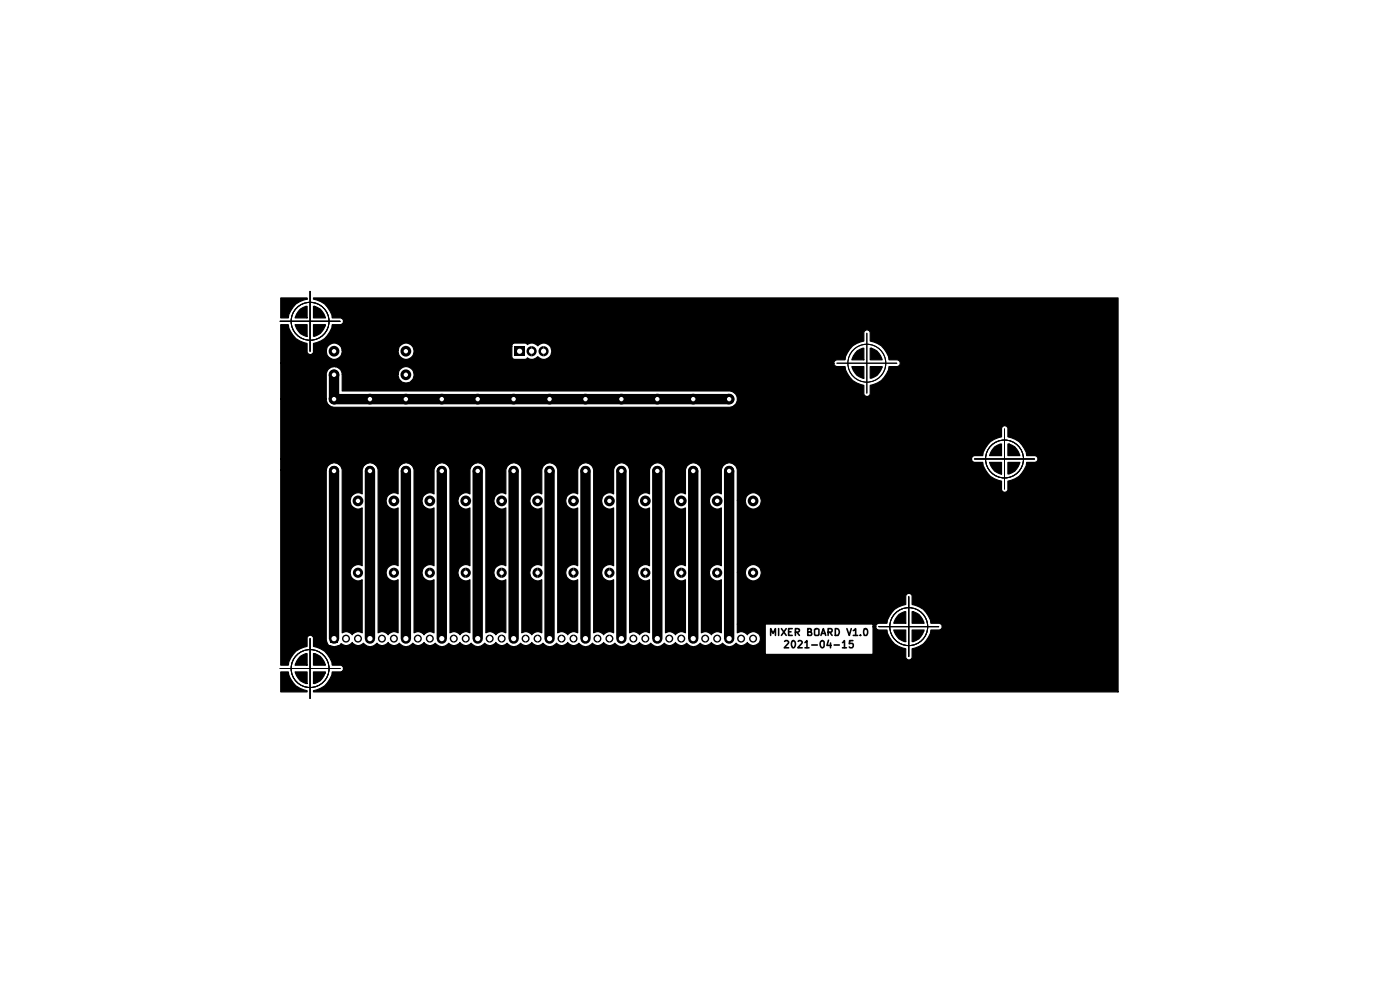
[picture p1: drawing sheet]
<svg xmlns="http://www.w3.org/2000/svg" width="297mm" height="210mm" viewBox="0 0 297 210" stroke-linecap="round" stroke-linejoin="round" font-family="sans-serif">
<g fill="none" stroke="#000" stroke-width=".21">
<path d="M59.4 68.2h12.7M65.8 61.8v12.7M177.5 77h12.7M183.9 70.7v12.7M206.8 97.4h12.7M213.1 91v12.7M65.8 135.5v12.7M186.4 132.9h12.7M192.8 126.6v12.7M59.4 141.8h12.7"/>
<circle cx="65.8" cy="68.2" r="4"/>
<circle cx="183.9" cy="77" r="4"/>
<circle cx="213.1" cy="97.4" r="4"/>
<circle cx="192.8" cy="132.9" r="4"/>
<circle cx="65.8" cy="141.8" r="4"/>
</g>
<g fill="none" stroke="#000" stroke-width="2.2">
<path d="M70.9 79.5v5.2h83.8M70.9 99.9v35.6M78.5 99.9v35.6M86.1 99.9v35.6M93.7 99.9v35.6M101.3 99.9v35.6M109 99.9v35.6M116.6 99.9v35.6M124.2 99.9v35.6M131.8 99.9v35.6M139.4 99.9v35.6M147.1 99.9v35.6"/>
<path d="M154.7 99.9v35.6"/>
</g>
<g fill="none" stroke="#000" stroke-width=".34">
<path d="M163.5 134.8v-1.5l.5 1.1 .5-1.1v1.5M165.2 133.3v1.5M165.8 133.3l1 1.5M166.5 136.1l.1-.2h.4l.3 .4-.9 1.1h.9M166.8 133.3l-1 1.5M167.3 134h.5M168.1 133.3h-.8v1.5h.8M168.1 136l.1-.1a.82 .82 0 0 1 .6 .7 .82 .82 0 0 1-.6 .8 1.1 1.1 0 0 1-.1-1.4zM168.7 134.1l.7-.1 .2-.1-.1-.5-.8-.1v1.5M169.1 134.1l.5 .7M169.3 136.1l.2-.2h.3l.4 .4-1 1.1h1M170.8 136.3l.4-.4v1.5"/>
<path d="M170.8 137.4h.8M171.4 134h.5l.2-.2-.1-.4-.6-.1v1.5h.6l.2-.4-.3-.4M172.2 136.8h1.2M172.8 133.5l.3-.2 .6 .2v1.1l-.1 .2h-.6l-.2-.2zM174.1 136.1l.3-.2 .4 .2v1l-.3 .3-.3-.2-.2-.4zM174.2 134.8l.5-1.5 .5 1.5M174.3 134.4h.8M175.7 134.1l.7-.1v-.6l-.7-.1v1.5M175.8 135.8l-.4 1.1h1M176 134.1l.5 .7M176.2 136.4v1M177 136.8h1.1"/>
<path d="M177.2 133.3a.81 .81 0 0 1 .9 .5 .81 .81 0 0 1-.3 1h-.6zM178.7 136.3l.5-.4v1.5M178.7 137.4h.9M179.7 133.3l.5 1.5 .4-1.5M180.9 135.9h-.6l-.1 .7h.7a.6 .6 0 0 1-.1 .8h-.5l-.1-.2M181 133.8l.5-.5v1.5M181 134.8h.9M182.5 134.7v.1M183.3 133.4l.4-.1a.96 .96 0 0 1 .1 1.5l-.5-.1z"/>
</g>
<g fill="#000">
<path d="M62.6 68.9h2.5v2.4a2.93 2.93 0 0 1-2.5-2.4zM63.7 65.6l1.4-.6v2.4h-2.5l.3-.8zM59.6 63.2h5.5v.3a4.5 4.5 0 0 0-3.9 3.9h-1.6zM66.5 65a2.93 2.93 0 0 1 2.5 2.4h-2.5zM66.5 68.9h2.5v.2a2.85 2.85 0 0 1-2.5 2.2zM109.1 73.4h2.2v2.1h-2.2zM111.9 73.9l.9-.5v2.2a1.08 1.08 0 0 1-1-.6 1.08 1.08 0 0 1 .1-1.1zM112.8 73.4a1.08 1.08 0 0 1 1.1 1.1 1.08 1.08 0 0 1-1.1 1.1zM114.4 73.9l.9-.5v2.2a1.08 1.08 0 0 1-1-.6 1.08 1.08 0 0 1 .1-1.1zM115.3 73.4a1.08 1.08 0 0 1 1.1 1.1 1.08 1.08 0 0 1-1.1 1.1zM181.8 74.5l1.5-.6v2.4h-2.6l.4-.8zM184.6 73.9a2.93 2.93 0 0 1 2.6 2.4h-2.6z"/>
<path d="M184.6 77.8h2.6l-.1 .2a2.85 2.85 0 0 1-2.5 2.2zM70.9 98.8a1.08 1.08 0 0 1 1 1.1 1.08 1.08 0 0 1-1 1.1zM70 99.3l.9-.5v2.2a1.08 1.08 0 0 1-1-.6 1.08 1.08 0 0 1 .1-1.1zM78.5 98.8a1.08 1.08 0 0 1 1.1 1.1 1.08 1.08 0 0 1-1.1 1.1zM77.6 99.3l.9-.5v2.2a1.08 1.08 0 0 1-1-.6 1.08 1.08 0 0 1 .1-1.1zM86.1 98.8a1.08 1.08 0 0 1 1.1 1.1 1.08 1.08 0 0 1-1.1 1.1zM85.2 99.3l.9-.5v2.2a1.08 1.08 0 0 1-1-.6 1.08 1.08 0 0 1 .1-1.1zM93.7 98.8a1.08 1.08 0 0 1 1.1 1.1 1.08 1.08 0 0 1-1.1 1.1zM92.9 99.3l.8-.5v2.2a1.08 1.08 0 0 1-.9-.6 1.08 1.08 0 0 1 .1-1.1zM101.3 98.8a1.08 1.08 0 0 1 1.1 1.1 1.08 1.08 0 0 1-1.1 1.1zM100.5 99.3l.8-.5v2.2a1.08 1.08 0 0 1-.9-.6 1.08 1.08 0 0 1 .1-1.1zM109 98.8a1.08 1.08 0 0 1 1 1.1 1.08 1.08 0 0 1-1 1.1z"/>
<path d="M108.1 99.3l.9-.5v2.2a1.08 1.08 0 0 1-1-.6 1.08 1.08 0 0 1 .1-1.1zM116.6 98.8a1.08 1.08 0 0 1 1.1 1.1 1.08 1.08 0 0 1-1.1 1.1zM115.7 99.3l.9-.5v2.2a1.08 1.08 0 0 1-1-.6 1.08 1.08 0 0 1 .1-1.1zM124.2 98.8a1.08 1.08 0 0 1 1.1 1.1 1.08 1.08 0 0 1-1.1 1.1zM123.3 99.3l.9-.5v2.2a1.08 1.08 0 0 1-1-.6 1.08 1.08 0 0 1 .1-1.1zM131.8 98.8a1.08 1.08 0 0 1 1.1 1.1 1.08 1.08 0 0 1-1.1 1.1zM131 99.3l.8-.5v2.2a1.08 1.08 0 0 1-.9-.6 1.08 1.08 0 0 1 .1-1.1zM139.4 98.8a1.08 1.08 0 0 1 1.1 1.1 1.08 1.08 0 0 1-1.1 1.1zM138.6 99.3l.8-.5v2.2a1.08 1.08 0 0 1-.9-.6 1.08 1.08 0 0 1 .1-1.1zM147.1 98.8a1.08 1.08 0 0 1 1 1.1 1.08 1.08 0 0 1-1 1.1zM146.2 99.3l.9-.5v2.2a1.08 1.08 0 0 1-1-.6 1.08 1.08 0 0 1 .1-1.1zM154.7 98.8a1.08 1.08 0 0 1 1.1 1.1 1.08 1.08 0 0 1-1.1 1.1z"/>
<path d="M153.8 99.3l.9-.5v2.2a1.08 1.08 0 0 1-1-.6 1.08 1.08 0 0 1 .1-1.1zM180.7 77.8h2.6v2.4a2.93 2.93 0 0 1-2.6-2.4zM211 94.8l1.5-.6v2.4h-2.6l.4-.8zM213.8 94.2a2.93 2.93 0 0 1 2.6 2.4h-2.6zM213.8 98.1h2.6l-.1 .2a2.85 2.85 0 0 1-2.5 2.2zM209.9 98.1h2.6v2.4a2.93 2.93 0 0 1-2.6-2.4zM66.5 138.6a2.93 2.93 0 0 1 2.5 2.5h-2.5zM70 134.5h1.7v1.8h-1.7zM72.8 134.9l.6-.3v1.7a.85 .85 0 0 1-.8-.5 .85 .85 0 0 1 .2-.9zM73.4 134.6a.85 .85 0 0 1 .9 .9 .85 .85 0 0 1-.9 .8zM75.9 120.4a1.08 1.08 0 0 1 1.1 1.1 1.08 1.08 0 0 1-1.1 1.1zM75.3 120.6l.6-.2v2.2a1.08 1.08 0 0 1-1-.8 1.08 1.08 0 0 1 .4-1.2z"/>
<path d="M75.3 134.9l.6-.3v1.7a.85 .85 0 0 1-.7-.5 .85 .85 0 0 1 .1-.9zM75.9 134.6a.85 .85 0 0 1 .9 .9 .85 .85 0 0 1-.9 .8zM77.9 134.9l.6-.3v1.7a.85 .85 0 0 1-.8-.5 .85 .85 0 0 1 .2-.9zM78.5 134.6a.85 .85 0 0 1 .8 .9 .85 .85 0 0 1-.8 .8zM80.4 134.9l.6-.3v1.7a.85 .85 0 0 1-.8-.5 .85 .85 0 0 1 .2-.9zM81 134.6a.85 .85 0 0 1 .9 .9 .85 .85 0 0 1-.9 .8zM83.6 120.4a1.08 1.08 0 0 1 1 1.1 1.08 1.08 0 0 1-1 1.1zM82.7 120.9l.9-.5v2.2a1.08 1.08 0 0 1-1-.6 1.08 1.08 0 0 1 .1-1.1zM83 134.9l.6-.3v1.7a.85 .85 0 0 1-.8-.5 .85 .85 0 0 1 .2-.9zM83.6 134.6a.85 .85 0 0 1 .8 .9 .85 .85 0 0 1-.8 .8zM85.5 134.9l.6-.3v1.7a.85 .85 0 0 1-.8-.5 .85 .85 0 0 1 .2-.9zM86.1 134.6a.85 .85 0 0 1 .9 .9 .85 .85 0 0 1-.9 .8z"/>
<path d="M88 134.9l.6-.3v1.7a.85 .85 0 0 1-.7-.5 .85 .85 0 0 1 .1-.9zM88.6 134.6a.85 .85 0 0 1 .9 .9 .85 .85 0 0 1-.9 .8zM91.2 120.4a1.08 1.08 0 0 1 1.1 1.1 1.08 1.08 0 0 1-1.1 1.1zM90.3 120.9l.9-.5v2.2a1.08 1.08 0 0 1-1-.6 1.08 1.08 0 0 1 .1-1.1zM90.6 134.9l.6-.3v1.7a.85 .85 0 0 1-.8-.5 .85 .85 0 0 1 .2-.9zM91.2 134.6a.85 .85 0 0 1 .8 .9 .85 .85 0 0 1-.8 .8zM93.1 134.9l.6-.3v1.7a.85 .85 0 0 1-.8-.5 .85 .85 0 0 1 .2-.9zM93.7 134.6a.85 .85 0 0 1 .9 .9 .85 .85 0 0 1-.9 .8zM95.7 134.9l.6-.3v1.7a.85 .85 0 0 1-.8-.5 .85 .85 0 0 1 .2-.9zM96.3 134.6a.85 .85 0 0 1 .8 .9 .85 .85 0 0 1-.8 .8zM98.8 120.4a1.08 1.08 0 0 1 1.1 1.1 1.08 1.08 0 0 1-1.1 1.1zM98.2 120.6l.6-.2v2.2a1.08 1.08 0 0 1-1-.8 1.08 1.08 0 0 1 .4-1.2z"/>
<path d="M98.2 134.9l.6-.3v1.7a.85 .85 0 0 1-.8-.5 .85 .85 0 0 1 .2-.9zM98.8 134.6a.85 .85 0 0 1 .9 .9 .85 .85 0 0 1-.9 .8zM100.7 134.9l.6-.3v1.7a.85 .85 0 0 1-.7-.5 .85 .85 0 0 1 .1-.9zM101.3 134.6a.85 .85 0 0 1 .9 .9 .85 .85 0 0 1-.9 .8zM103.3 134.9l.6-.3v1.7a.85 .85 0 0 1-.8-.5 .85 .85 0 0 1 .2-.9zM103.9 134.6a.85 .85 0 0 1 .8 .9 .85 .85 0 0 1-.8 .8zM106.4 120.4a1.08 1.08 0 0 1 1.1 1.1 1.08 1.08 0 0 1-1.1 1.1zM105.8 120.6l.6-.2v2.2a1.08 1.08 0 0 1-1-.8 1.08 1.08 0 0 1 .4-1.2zM105.8 134.9l.6-.3v1.7a.85 .85 0 0 1-.8-.5 .85 .85 0 0 1 .2-.9zM106.4 134.6a.85 .85 0 0 1 .9 .9 .85 .85 0 0 1-.9 .8zM108.4 134.9l.6-.3v1.7a.85 .85 0 0 1-.8-.5 .85 .85 0 0 1 .2-.9zM109 134.6a.85 .85 0 0 1 .8 .9 .85 .85 0 0 1-.8 .8z"/>
<path d="M110.9 134.9l.6-.3v1.7a.85 .85 0 0 1-.8-.5 .85 .85 0 0 1 .2-.9zM111.5 134.6a.85 .85 0 0 1 .9 .9 .85 .85 0 0 1-.9 .8zM114 120.4a1.08 1.08 0 0 1 1.1 1.1 1.08 1.08 0 0 1-1.1 1.1zM113.4 120.6l.6-.2v2.2a1.08 1.08 0 0 1-1-.8 1.08 1.08 0 0 1 .4-1.2zM113.4 134.9l.6-.3v1.7a.85 .85 0 0 1-.7-.5 .85 .85 0 0 1 .1-.9zM114 134.6a.85 .85 0 0 1 .9 .9 .85 .85 0 0 1-.9 .8zM116 134.9l.6-.3v1.7a.85 .85 0 0 1-.8-.5 .85 .85 0 0 1 .2-.9zM116.6 134.6a.85 .85 0 0 1 .8 .9 .85 .85 0 0 1-.8 .8zM118.5 134.9l.6-.3v1.7a.85 .85 0 0 1-.8-.5 .85 .85 0 0 1 .2-.9zM119.1 134.6a.85 .85 0 0 1 .9 .9 .85 .85 0 0 1-.9 .8zM121.7 120.4a1.08 1.08 0 0 1 1 1.1 1.08 1.08 0 0 1-1 1.1zM121 120.6l.7-.2v2.2a1.08 1.08 0 0 1-1.1-.8 1.08 1.08 0 0 1 .4-1.2z"/>
<path d="M121.1 134.9l.6-.3v1.7a.85 .85 0 0 1-.8-.5 .85 .85 0 0 1 .2-.9zM121.7 134.6a.85 .85 0 0 1 .8 .9 .85 .85 0 0 1-.8 .8zM123.6 134.9l.6-.3v1.7a.85 .85 0 0 1-.8-.5 .85 .85 0 0 1 .2-.9zM124.2 134.6a.85 .85 0 0 1 .9 .9 .85 .85 0 0 1-.9 .8zM126.1 134.9l.6-.3v1.7a.85 .85 0 0 1-.7-.5 .85 .85 0 0 1 .1-.9zM126.7 134.6a.85 .85 0 0 1 .9 .9 .85 .85 0 0 1-.9 .8zM129.3 120.4a1.08 1.08 0 0 1 1.1 1.1 1.08 1.08 0 0 1-1.1 1.1zM128.6 120.6l.7-.2v2.2a1.08 1.08 0 0 1-1-.8 1.08 1.08 0 0 1 .3-1.2zM128.7 134.9l.6-.3v1.7a.85 .85 0 0 1-.8-.5 .85 .85 0 0 1 .2-.9zM129.3 134.6a.85 .85 0 0 1 .8 .9 .85 .85 0 0 1-.8 .8zM131.2 134.9l.6-.3v1.7a.85 .85 0 0 1-.8-.5 .85 .85 0 0 1 .2-.9zM131.8 134.6a.85 .85 0 0 1 .9 .9 .85 .85 0 0 1-.9 .8z"/>
<path d="M133.8 134.9l.6-.3v1.7a.85 .85 0 0 1-.8-.5 .85 .85 0 0 1 .2-.9zM134.4 134.6a.85 .85 0 0 1 .8 .9 .85 .85 0 0 1-.8 .8zM136.9 120.4a1.08 1.08 0 0 1 1.1 1.1 1.08 1.08 0 0 1-1.1 1.1zM136.3 120.6l.6-.2v2.2a1.08 1.08 0 0 1-1-.8 1.08 1.08 0 0 1 .4-1.2zM136.3 134.9l.6-.3v1.7a.85 .85 0 0 1-.8-.5 .85 .85 0 0 1 .2-.9zM136.9 134.6a.85 .85 0 0 1 .9 .9 .85 .85 0 0 1-.9 .8zM138.8 134.9l.6-.3v1.7a.85 .85 0 0 1-.7-.5 .85 .85 0 0 1 .1-.9zM139.4 134.6a.85 .85 0 0 1 .9 .9 .85 .85 0 0 1-.9 .8zM141.4 134.9l.6-.3v1.7a.85 .85 0 0 1-.8-.5 .85 .85 0 0 1 .2-.9zM142 134.6a.85 .85 0 0 1 .8 .9 .85 .85 0 0 1-.8 .8zM144.5 120.4a1.08 1.08 0 0 1 1.1 1.1 1.08 1.08 0 0 1-1.1 1.1zM143.9 120.6l.6-.2v2.2a1.08 1.08 0 0 1-1-.8 1.08 1.08 0 0 1 .4-1.2z"/>
<path d="M143.9 134.9l.6-.3v1.7a.85 .85 0 0 1-.8-.5 .85 .85 0 0 1 .2-.9zM144.5 134.6a.85 .85 0 0 1 .9 .9 .85 .85 0 0 1-.9 .8zM146.5 134.9l.6-.3v1.7a.85 .85 0 0 1-.8-.5 .85 .85 0 0 1 .2-.9zM147.1 134.6a.85 .85 0 0 1 .8 .9 .85 .85 0 0 1-.8 .8zM149 134.9l.6-.3v1.7a.85 .85 0 0 1-.8-.5 .85 .85 0 0 1 .2-.9zM149.6 134.6a.85 .85 0 0 1 .9 .9 .85 .85 0 0 1-.9 .8zM152.1 120.4a1.08 1.08 0 0 1 1.1 1.1 1.08 1.08 0 0 1-1.1 1.1zM151.5 120.6l.6-.2v2.2a1.08 1.08 0 0 1-1-.8 1.08 1.08 0 0 1 .4-1.2zM151.5 134.9l.6-.3v1.7a.85 .85 0 0 1-.7-.5 .85 .85 0 0 1 .1-.9zM152.1 134.6a.85 .85 0 0 1 .9 .9 .85 .85 0 0 1-.9 .8zM154.1 134.9l.6-.3v1.7a.85 .85 0 0 1-.8-.5 .85 .85 0 0 1 .2-.9zM154.7 134.6a.85 .85 0 0 1 .8 .9 .85 .85 0 0 1-.8 .8z"/>
<path d="M156.6 134.9l.6-.3v1.7a.85 .85 0 0 1-.8-.5 .85 .85 0 0 1 .2-.9zM157.2 134.6a.85 .85 0 0 1 .9 .9 .85 .85 0 0 1-.9 .8zM159.8 120.4a1.08 1.08 0 0 1 1 1.1 1.08 1.08 0 0 1-1 1.1zM159.1 120.6l.7-.2v2.2a1.08 1.08 0 0 1-1.1-.8 1.08 1.08 0 0 1 .4-1.2zM159.2 134.9l.6-.3v1.7a.85 .85 0 0 1-.8-.5 .85 .85 0 0 1 .2-.9zM159.8 134.6a.85 .85 0 0 1 .8 .9 .85 .85 0 0 1-.8 .8zM189.6 133.6h2.5v2.5a2.93 2.93 0 0 1-2.5-2.5zM190.7 130.3l1.4-.6v2.5h-2.5l.3-.8zM193.5 129.7a2.93 2.93 0 0 1 2.5 2.5h-2.5zM193.5 133.6h2.5v.3a2.85 2.85 0 0 1-2.5 2.2zM59.6 142.5h1.6a4.8 4.8 0 0 0 3.9 4v.3h-5.5zM62.6 142.5h2.5v2.5a2.93 2.93 0 0 1-2.5-2.5z"/>
<path d="M63.7 139.2l1.4-.6v2.5h-2.5l.3-.9zM66.5 142.5h2.5v.3a2.85 2.85 0 0 1-2.5 2.2zM59.6 68.9h1.6l.1 .7a4.7 4.7 0 0 0 3.8 3.3v1.9l.2 .2a.69 .69 0 0 0 1.2-.2v-.4h2.7a1.7 1.7 0 0 0 1.7 1.8 1.7 1.7 0 0 0 1.7-1.8h11.9v.2a1.71 1.71 0 0 0 2.3 1.5 1.71 1.71 0 0 0 .7-2.7h21.1v2.4l.2 .4h2.7l.4-.3a1.56 1.56 0 0 0 2.2-.3 1.7 1.7 0 0 0 2.4 .1 1.7 1.7 0 0 0 0-2.4 1.7 1.7 0 0 0-2.4 .1 1.56 1.56 0 0 0-2.2-.3l-.4-.3h-2.4l-.3 .1-.2 .5h-21.1a1.69 1.69 0 0 0-1.9-.6 1.69 1.69 0 0 0-1.1 1.6h-11.9l-.2-.7a1.7 1.7 0 0 0-1.8-.9 1.7 1.7 0 0 0-1.4 1.6h-2.7v-1.5a4.5 4.5 0 0 0 4-4l2.1-.1 .3-.4v-.5l-.6-.5h-1.8l-.1-.6a4.7 4.7 0 0 0-3.9-3.3v-.3h170.7v83.6h-170.7v-.3l.7-.2a4.7 4.7 0 0 0 3.3-3.8l2.1-.1 .3-.3v-.6l-.6-.4h-1.8l-.1-.7a4.7 4.7 0 0 0-3.9-3.3v-1.9l-.2-.2a.69 .69 0 0 0-1.2 .2v1.9l-.6 .2a4.7 4.7 0 0 0-3.3 3.8h-1.6v-41.3h9.6v36a1.32 1.32 0 0 0 1 1.2l.7 .2 .7-.2a.71 .71 0 0 0 .7-.5l.5 .3a1.48 1.48 0 0 0 1.9-.5 1.48 1.48 0 0 0 2.4 .1 1.74 1.74 0 0 0 2.9 0 1.47 1.47 0 0 0 2.3-.1 1.48 1.48 0 0 0 2.4 .1 1.74 1.74 0 0 0 2.9 0 1.47 1.47 0 0 0 2.4-.1 1.48 1.48 0 0 0 2.3 .1 1.74 1.74 0 0 0 2.9 0 1.47 1.47 0 0 0 2.4-.1 1.48 1.48 0 0 0 2.3 .1 1.74 1.74 0 0 0 2.9 0 1.47 1.47 0 0 0 2.4-.1 1.48 1.48 0 0 0 2.4 .1 1.74 1.74 0 0 0 2.8 0 1.47 1.47 0 0 0 2.4-.1 1.48 1.48 0 0 0 2.4 .1 1.74 1.74 0 0 0 2.9 0 1.47 1.47 0 0 0 2.3-.1 1.48 1.48 0 0 0 2.4 .1 1.74 1.74 0 0 0 2.9 0 1.47 1.47 0 0 0 2.4-.1 1.48 1.48 0 0 0 2.3 .1 1.74 1.74 0 0 0 2.9 0 1.47 1.47 0 0 0 2.4-.1 1.48 1.48 0 0 0 2.3 .1 1.74 1.74 0 0 0 2.9 0 1.47 1.47 0 0 0 2.4-.1 1.48 1.48 0 0 0 2.4 .1 1.74 1.74 0 0 0 2.8 0 1.47 1.47 0 0 0 2.4-.1 1.48 1.48 0 0 0 2.4 .1 1.74 1.74 0 0 0 2.9 0 1.47 1.47 0 0 0 2.3-.1 1.52 1.52 0 0 0 2.3 .3 1.52 1.52 0 0 0 0-2.3 1.52 1.52 0 0 0-2.3 .4 1.51 1.51 0 0 0-2.1-.5v-1.8h5.9v6.4h22.9v-5.8h.6v.2l.5 .4h1.9a4.8 4.8 0 0 0 3.9 4v2l.2 .1a.69 .69 0 0 0 1.2-.1v-2l.7-.1a4.7 4.7 0 0 0 3.3-3.9h2.1l.3-.4v-.6l-.6-.4h-1.8l-.1-.7a4.7 4.7 0 0 0-3.9-3.3v-1.9l-.2-.2a.69 .69 0 0 0-1.2 .2v1.9l-.6 .2a4.7 4.7 0 0 0-3.3 3.8h-1.9l-.5 .4v.4h-.6v-.6h-28.8v-11h1.7v.2a1.7 1.7 0 0 0 2.6 1.3 1.7 1.7 0 0 0 0-2.9 1.7 1.7 0 0 0-2.6 1.4h-1.7v-15.3h1.7v.3a1.7 1.7 0 0 0 2.6 1.3 1.7 1.7 0 0 0 0-2.9 1.7 1.7 0 0 0-2.6 1.3h-1.7v-6.6l-.5-.9-.6-.3h-1.2l-.6 .3-.4 .7-.1 5.5a1.7 1.7 0 0 0-2.5 1.5 1.7 1.7 0 0 0 2.5 1.4v12.3l-.3-.2a1.71 1.71 0 0 0-2.2 1.9 1.71 1.71 0 0 0 2.5 1.3v11.2h-.1a1.48 1.48 0 0 0-2 .5 1.51 1.51 0 0 0-2.1-.5v-34.7l-.5-.9-.6-.3h-1.2l-.6 .3-.4 .7-.1 5.5-.3-.2a1.71 1.71 0 0 0-2.2 1.8 1.71 1.71 0 0 0 2.5 1.3v12.3l-.3-.2a1.71 1.71 0 0 0-2.2 1.9 1.71 1.71 0 0 0 2.5 1.3v11.2h-.2a1.48 1.48 0 0 0-1.9 .5 1.51 1.51 0 0 0-2.1-.5v-34.7l-.5-.9-.6-.3h-1.2l-.6 .3-.4 .7-.1 5.5-.3-.2a1.71 1.71 0 0 0-2.2 1.8 1.71 1.71 0 0 0 2.5 1.3v12.3l-.3-.2a1.71 1.71 0 0 0-2.2 1.9 1.71 1.71 0 0 0 2.5 1.3v11.2h-.2a1.48 1.48 0 0 0-1.9 .5 1.51 1.51 0 0 0-2.1-.5v-34.7l-.5-.9-.6-.3h-1.2l-.6 .3-.4 .7-.1 5.5-.4-.2a1.71 1.71 0 0 0-2.2 1.8 1.71 1.71 0 0 0 2.6 1.3v12.3l-.4-.2a1.71 1.71 0 0 0-2.2 1.9 1.71 1.71 0 0 0 2.6 1.3v11.2h-.2a1.48 1.48 0 0 0-1.9 .5 1.51 1.51 0 0 0-2.2-.5v-34.7l-.5-.9-.6-.3h-1.1l-.6 .3-.5 .7v5.5l-.4-.2a1.71 1.71 0 0 0-2.2 1.8 1.71 1.71 0 0 0 2.6 1.3v12.3l-.4-.2a1.71 1.71 0 0 0-2.2 1.9 1.71 1.71 0 0 0 2.6 1.3v11.2h-.2a1.48 1.48 0 0 0-2 .5 1.51 1.51 0 0 0-2.1-.5v-34.7l-.5-.9-.6-.3h-1.2l-.6 .3-.4 .7-.1 5.5-.3-.2a1.71 1.71 0 0 0-2.2 1.8 1.71 1.71 0 0 0 2.5 1.3v12.3l-.3-.2a1.71 1.71 0 0 0-2.2 1.9 1.71 1.71 0 0 0 2.5 1.3v11.2h-.1a1.48 1.48 0 0 0-2 .5 1.51 1.51 0 0 0-2.1-.5v-34.7l-.5-.9-.6-.3h-1.2l-.6 .3-.4 .7-.1 5.5-.3-.2a1.71 1.71 0 0 0-2.2 1.8 1.71 1.71 0 0 0 2.5 1.3v12.3l-.3-.2a1.71 1.71 0 0 0-2.2 1.9 1.71 1.71 0 0 0 2.5 1.3v11.2h-.2a1.48 1.48 0 0 0-1.9 .5 1.51 1.51 0 0 0-2.1-.5v-34.7l-.5-.9-.6-.3h-1.2l-.6 .3-.4 .7-.1 5.5-.3-.2a1.71 1.71 0 0 0-2.2 1.8 1.71 1.71 0 0 0 2.5 1.3v12.3l-.3-.2a1.71 1.71 0 0 0-2.2 1.9 1.71 1.71 0 0 0 2.5 1.3v11.2h-.2a1.48 1.48 0 0 0-1.9 .5 1.51 1.51 0 0 0-2.1-.5v-34.7l-.5-.9-.6-.3h-1.2l-.6 .3-.4 .7-.1 5.5-.4-.2a1.71 1.71 0 0 0-2.2 1.8 1.71 1.71 0 0 0 2.6 1.3v12.3l-.4-.2a1.71 1.71 0 0 0-2.2 1.9 1.71 1.71 0 0 0 2.6 1.3v11.2h-.2a1.48 1.48 0 0 0-1.9 .5 1.51 1.51 0 0 0-2.2-.5v-34.7l-.5-.9-.6-.3h-1.1l-.6 .3-.5 .7v5.5l-.4-.2a1.71 1.71 0 0 0-2.2 1.8 1.71 1.71 0 0 0 2.6 1.3v12.3l-.4-.2a1.71 1.71 0 0 0-2.2 1.9 1.71 1.71 0 0 0 2.6 1.3v11.2h-.2a1.48 1.48 0 0 0-2 .5 1.51 1.51 0 0 0-2.1-.5v-34.7l-.5-.9-.6-.3h-1.2l-.6 .3-.4 .7-.1 5.5-.3-.2a1.71 1.71 0 0 0-2.2 1.8 1.71 1.71 0 0 0 2.5 1.3v12.3l-.3-.2a1.71 1.71 0 0 0-2.2 1.9 1.71 1.71 0 0 0 2.5 1.3v11.2h-.1a1.48 1.48 0 0 0-2 .5 1.51 1.51 0 0 0-2.1-.5l-.1-34.9-.4-.7-.4-.3-1-.1-1 .4-.4 .7-.1 .5h-9.6v-2.4h146.5l.3 .6 .2 .1h1.9a4.8 4.8 0 0 0 4 4v1.9l.1 .2a.69 .69 0 0 0 1.2-.2v-1.9l.7-.2a4.7 4.7 0 0 0 3.3-3.8l2.1-.1 .3-.3v-.6l-.5-.5h-1.9l-.1-.6a4.7 4.7 0 0 0-3.9-3.3v-2l-.1-.2a.69 .69 0 0 0-1.2 .2v2l-.7 .1a4.7 4.7 0 0 0-3.3 3.8h-1.9l-.5 .5v.3h-146.5v-12.7h9.6l.1 .6 .4 .7 1 .4h84.3l.9-.4 .5-1v-.7l-.2-.6-.3-.3-.9-.5h-82.4v-3.5h11.9v.3a1.72 1.72 0 0 0 1.9 1.5 1.72 1.72 0 0 0 1.5-1.9 1.72 1.72 0 0 0-1.9-1.5l-.7 .2a1.59 1.59 0 0 0-.8 1.4h-11.9l-.3-.9-.7-.6a2.12 2.12 0 0 0-1.7 .2l-.4 .4-.3 .6v5.6h-9.6v-7.6h117.3l.3 .6 .2 .1h1.9l.1 .6a4.7 4.7 0 0 0 3.9 3.3v2l.1 .2a.69 .69 0 0 0 1.2-.2v-2l.7-.1a4.7 4.7 0 0 0 3.3-3.8l2.1-.1 .3-.4v-.6l-.5-.4h-1.9l-.1-.7a4.7 4.7 0 0 0-3.9-3.3v-1.9l-.2-.2a.69 .69 0 0 0-1.1 .2v1.9l-.7 .2a4.7 4.7 0 0 0-3.3 3.8h-1.9l-.5 .4v.4h-117.3z"/>
<circle cx="70.9" cy="74.5" r="1.14"/>
<circle cx="70.9" cy="79.5" r="1.14"/>
<circle cx="86.1" cy="74.5" r="1.14"/>
<circle cx="86.1" cy="79.5" r="1.14"/>
<circle cx="70.9" cy="84.7" r="1.14"/>
<circle cx="78.5" cy="84.7" r="1.14"/>
<circle cx="86.1" cy="84.7" r="1.14"/>
<circle cx="93.7" cy="84.7" r="1.14"/>
<circle cx="101.3" cy="84.7" r="1.14"/>
<circle cx="109" cy="84.7" r="1.14"/>
<circle cx="116.6" cy="84.7" r="1.14"/>
<circle cx="124.2" cy="84.7" r="1.14"/>
<circle cx="131.8" cy="84.7" r="1.14"/>
<circle cx="139.4" cy="84.7" r="1.14"/>
<circle cx="147.1" cy="84.7" r="1.14"/>
<circle cx="154.7" cy="84.7" r="1.14"/>
<circle cx="75.9" cy="106.3" r="1.14"/>
<circle cx="83.6" cy="106.3" r="1.14"/>
<circle cx="91.2" cy="106.3" r="1.14"/>
<circle cx="98.8" cy="106.3" r="1.14"/>
<circle cx="106.4" cy="106.3" r="1.14"/>
<circle cx="114" cy="106.3" r="1.14"/>
<circle cx="121.7" cy="106.3" r="1.14"/>
<circle cx="129.3" cy="106.3" r="1.14"/>
<circle cx="136.9" cy="106.3" r="1.14"/>
<circle cx="144.5" cy="106.3" r="1.14"/>
<circle cx="152.1" cy="106.3" r="1.14"/>
<circle cx="159.8" cy="106.3" r="1.14"/>
</g>
<g fill="none" stroke="#000" stroke-width=".25">
<path d="M59.6 68.9h1.6l.1 .7a4.7 4.7 0 0 0 3.8 3.3v1.9l.2 .2a.69 .69 0 0 0 1.2-.2v-.4h2.7a1.7 1.7 0 0 0 1.7 1.8 1.7 1.7 0 0 0 1.7-1.8h11.9v.2a1.71 1.71 0 0 0 2.3 1.5 1.71 1.71 0 0 0 .7-2.7h21.1v2.4l.2 .4h2.7l.4-.3a1.56 1.56 0 0 0 2.2-.3 1.7 1.7 0 0 0 2.4 .1 1.7 1.7 0 0 0 0-2.4 1.7 1.7 0 0 0-2.4 .1 1.56 1.56 0 0 0-2.2-.3l-.4-.3h-2.4l-.3 .1-.2 .5h-21.1a1.69 1.69 0 0 0-1.9-.6 1.69 1.69 0 0 0-1.1 1.6h-11.9l-.2-.7a1.7 1.7 0 0 0-1.8-.9 1.7 1.7 0 0 0-1.4 1.6h-2.7v-1.5a4.5 4.5 0 0 0 4-4l2.1-.1 .3-.4v-.5l-.6-.5h-1.8l-.1-.6a4.7 4.7 0 0 0-3.9-3.3v-.3h170.7v83.6h-170.7v-.3l.7-.2a4.7 4.7 0 0 0 3.3-3.8l2.1-.1 .3-.3v-.6l-.6-.4h-1.8l-.1-.7a4.7 4.7 0 0 0-3.9-3.3v-1.9l-.2-.2a.69 .69 0 0 0-1.2 .2v1.9l-.6 .2a4.7 4.7 0 0 0-3.3 3.8h-1.6v-41.3h9.6v36a1.32 1.32 0 0 0 1 1.2l.7 .2 .7-.2a.71 .71 0 0 0 .7-.5l.5 .3a1.48 1.48 0 0 0 1.9-.5 1.48 1.48 0 0 0 2.4 .1 1.74 1.74 0 0 0 2.9 0 1.47 1.47 0 0 0 2.3-.1 1.48 1.48 0 0 0 2.4 .1 1.74 1.74 0 0 0 2.9 0 1.47 1.47 0 0 0 2.4-.1 1.48 1.48 0 0 0 2.3 .1 1.74 1.74 0 0 0 2.9 0 1.47 1.47 0 0 0 2.4-.1 1.48 1.48 0 0 0 2.3 .1 1.74 1.74 0 0 0 2.9 0 1.47 1.47 0 0 0 2.4-.1 1.48 1.48 0 0 0 2.4 .1 1.74 1.74 0 0 0 2.8 0 1.47 1.47 0 0 0 2.4-.1 1.48 1.48 0 0 0 2.4 .1 1.74 1.74 0 0 0 2.9 0 1.47 1.47 0 0 0 2.3-.1 1.48 1.48 0 0 0 2.4 .1 1.74 1.74 0 0 0 2.9 0 1.47 1.47 0 0 0 2.4-.1 1.48 1.48 0 0 0 2.3 .1 1.74 1.74 0 0 0 2.9 0 1.47 1.47 0 0 0 2.4-.1 1.48 1.48 0 0 0 2.3 .1 1.74 1.74 0 0 0 2.9 0 1.47 1.47 0 0 0 2.4-.1 1.48 1.48 0 0 0 2.4 .1 1.74 1.74 0 0 0 2.8 0 1.47 1.47 0 0 0 2.4-.1 1.48 1.48 0 0 0 2.4 .1 1.74 1.74 0 0 0 2.9 0 1.47 1.47 0 0 0 2.3-.1 1.52 1.52 0 0 0 2.3 .3 1.52 1.52 0 0 0 0-2.3 1.52 1.52 0 0 0-2.3 .4 1.51 1.51 0 0 0-2.1-.5v-1.8h5.9v6.4h22.9v-5.8h.6l.3 .6h.2h1.9a4.8 4.8 0 0 0 3.9 4v2l.2 .1a.69 .69 0 0 0 1.2-.1v-2l.7-.1a4.7 4.7 0 0 0 3.3-3.9h2.1l.3-.4v-.6l-.6-.4h-1.8l-.1-.7a4.7 4.7 0 0 0-3.9-3.3v-1.9l-.2-.2a.69 .69 0 0 0-1.2 .2v1.9l-.6 .2a4.7 4.7 0 0 0-3.3 3.8h-1.9l-.5 .4v.4h-.6v-.6h-28.8v-11h1.7v.2a1.7 1.7 0 0 0 2.6 1.3 1.7 1.7 0 0 0 0-2.9 1.7 1.7 0 0 0-2.6 1.4h-1.7v-15.3h1.7v.3a1.7 1.7 0 0 0 2.6 1.3 1.7 1.7 0 0 0 0-2.9 1.7 1.7 0 0 0-2.6 1.3h-1.7v-6.6l-.5-.9-.6-.3h-1.2l-.6 .3-.4 .7-.1 5.5a1.7 1.7 0 0 0-2.5 1.5 1.7 1.7 0 0 0 2.5 1.4v12.3l-.3-.2a1.71 1.71 0 0 0-2.2 1.9 1.71 1.71 0 0 0 2.5 1.3v11.2h-.1a1.48 1.48 0 0 0-2 .5 1.51 1.51 0 0 0-2.1-.5v-34.7l-.5-.9-.6-.3h-1.2l-.6 .3-.4 .7-.1 5.5-.3-.2a1.71 1.71 0 0 0-2.2 1.8 1.71 1.71 0 0 0 2.5 1.3v12.3l-.3-.2a1.71 1.71 0 0 0-2.2 1.9 1.71 1.71 0 0 0 2.5 1.3v11.2h-.2a1.48 1.48 0 0 0-1.9 .5 1.51 1.51 0 0 0-2.1-.5v-34.7l-.5-.9-.6-.3h-1.2l-.6 .3-.4 .7-.1 5.5-.3-.2a1.71 1.71 0 0 0-2.2 1.8 1.71 1.71 0 0 0 2.5 1.3v12.3l-.3-.2a1.71 1.71 0 0 0-2.2 1.9 1.71 1.71 0 0 0 2.5 1.3v11.2h-.2a1.48 1.48 0 0 0-1.9 .5 1.51 1.51 0 0 0-2.1-.5v-34.7l-.5-.9-.6-.3h-1.2l-.6 .3-.4 .7-.1 5.5-.4-.2a1.71 1.71 0 0 0-2.2 1.8 1.71 1.71 0 0 0 2.6 1.3v12.3l-.4-.2a1.71 1.71 0 0 0-2.2 1.9 1.71 1.71 0 0 0 2.6 1.3v11.2h-.2a1.48 1.48 0 0 0-1.9 .5 1.51 1.51 0 0 0-2.2-.5v-34.7l-.5-.9-.6-.3h-1.1l-.6 .3-.5 .7v5.5l-.4-.2a1.71 1.71 0 0 0-2.2 1.8 1.71 1.71 0 0 0 2.6 1.3v12.3l-.4-.2a1.71 1.71 0 0 0-2.2 1.9 1.71 1.71 0 0 0 2.6 1.3v11.2h-.2a1.48 1.48 0 0 0-2 .5 1.51 1.51 0 0 0-2.1-.5v-34.7l-.5-.9-.6-.3h-1.2l-.6 .3-.4 .7-.1 5.5-.3-.2a1.71 1.71 0 0 0-2.2 1.8 1.71 1.71 0 0 0 2.5 1.3v12.3l-.3-.2a1.71 1.71 0 0 0-2.2 1.9 1.71 1.71 0 0 0 2.5 1.3v11.2h-.1a1.48 1.48 0 0 0-2 .5 1.51 1.51 0 0 0-2.1-.5v-34.7l-.5-.9-.6-.3h-1.2l-.6 .3-.4 .7-.1 5.5-.3-.2a1.71 1.71 0 0 0-2.2 1.8 1.71 1.71 0 0 0 2.5 1.3v12.3l-.3-.2a1.71 1.71 0 0 0-2.2 1.9 1.71 1.71 0 0 0 2.5 1.3v11.2h-.2a1.48 1.48 0 0 0-1.9 .5 1.51 1.51 0 0 0-2.1-.5v-34.7l-.5-.9-.6-.3h-1.2l-.6 .3-.4 .7-.1 5.5-.3-.2a1.71 1.71 0 0 0-2.2 1.8 1.71 1.71 0 0 0 2.5 1.3v12.3l-.3-.2a1.71 1.71 0 0 0-2.2 1.9 1.71 1.71 0 0 0 2.5 1.3v11.2h-.2a1.48 1.48 0 0 0-1.9 .5 1.51 1.51 0 0 0-2.1-.5v-34.7l-.5-.9-.6-.3h-1.2l-.6 .3-.4 .7-.1 5.5-.4-.2a1.71 1.71 0 0 0-2.2 1.8 1.71 1.71 0 0 0 2.6 1.3v12.3l-.4-.2a1.71 1.71 0 0 0-2.2 1.9 1.71 1.71 0 0 0 2.6 1.3v11.2h-.2a1.48 1.48 0 0 0-1.9 .5 1.51 1.51 0 0 0-2.2-.5v-34.7l-.5-.9-.6-.3h-1.1l-.6 .3-.5 .7v5.5l-.4-.2a1.71 1.71 0 0 0-2.2 1.8 1.71 1.71 0 0 0 2.6 1.3v12.3l-.4-.2a1.71 1.71 0 0 0-2.2 1.9 1.71 1.71 0 0 0 2.6 1.3v11.2h-.2a1.48 1.48 0 0 0-2 .5 1.51 1.51 0 0 0-2.1-.5v-34.7l-.5-.9-.6-.3h-1.2l-.6 .3-.4 .7-.1 5.5-.3-.2a1.71 1.71 0 0 0-2.2 1.8 1.71 1.71 0 0 0 2.5 1.3v12.3l-.3-.2a1.71 1.71 0 0 0-2.2 1.9 1.71 1.71 0 0 0 2.5 1.3v11.2h-.1a1.48 1.48 0 0 0-2 .5 1.51 1.51 0 0 0-2.1-.5l-.1-34.9-.4-.7-.4-.3-1-.1-1 .4-.4 .7-.1 .5h-9.6v-2.4h146.5v.3l.5 .4h1.9a4.8 4.8 0 0 0 4 4v1.9l.1 .2a.69 .69 0 0 0 1.2-.2v-1.9l.7-.2a4.7 4.7 0 0 0 3.3-3.8l2.1-.1 .3-.3v-.6l-.5-.5h-1.9l-.1-.6a4.7 4.7 0 0 0-3.9-3.3v-2l-.1-.2a.69 .69 0 0 0-1.2 .2v2l-.7 .1a4.7 4.7 0 0 0-3.3 3.8h-1.9l-.5 .5v.3h-146.5v-12.7h9.6l.1 .6 .4 .7 1 .4h84.3l.9-.4 .5-1v-.7l-.2-.6-.3-.3-.9-.5h-82.4v-3.5h11.9v.3a1.72 1.72 0 0 0 1.9 1.5 1.72 1.72 0 0 0 1.5-1.9 1.72 1.72 0 0 0-1.9-1.5l-.7 .2a1.59 1.59 0 0 0-.8 1.4h-11.9l-.3-.9-.7-.6a2.12 2.12 0 0 0-1.7 .2l-.4 .4-.3 .6v5.6h-9.6v-7.6h117.3v.2l.5 .5h1.9l.1 .6a4.7 4.7 0 0 0 3.9 3.3v2l.1 .2a.69 .69 0 0 0 1.2-.2v-2l.7-.1a4.7 4.7 0 0 0 3.3-3.8l2.1-.1 .3-.4v-.6l-.5-.4h-1.9l-.1-.7a4.7 4.7 0 0 0-3.9-3.3v-1.9l-.2-.2a.69 .69 0 0 0-1.1 .2v1.9l-.7 .2a4.7 4.7 0 0 0-3.3 3.8h-1.9l-.5 .4v.4h-117.3zM59.6 63.2h5.5v.3a4.5 4.5 0 0 0-3.9 3.9h-1.6zM62.6 68.9h2.5v2.4a2.93 2.93 0 0 1-2.5-2.4zM63.7 65.6l1.4-.6v2.4h-2.5l.3-.8zM66.5 68.9h2.5v.2a2.85 2.85 0 0 1-2.5 2.2zM66.5 65a2.93 2.93 0 0 1 2.5 2.4h-2.5zM180.7 77.8h2.6v2.4a2.93 2.93 0 0 1-2.6-2.4zM181.8 74.5l1.5-.6v2.4h-2.6l.4-.8zM184.6 77.8h2.6l-.1 .2a2.85 2.85 0 0 1-2.5 2.2zM184.6 73.9a2.93 2.93 0 0 1 2.6 2.4h-2.6zM209.9 98.1h2.6v2.4a2.93 2.93 0 0 1-2.6-2.4zM211 94.8l1.5-.6v2.4h-2.6l.4-.8z"/>
<path d="M213.8 98.1h2.6l-.1 .2a2.85 2.85 0 0 1-2.5 2.2zM213.8 94.2a2.93 2.93 0 0 1 2.6 2.4h-2.6zM63.7 139.2l1.4-.6v2.5h-2.5l.3-.9zM66.5 138.6a2.93 2.93 0 0 1 2.5 2.5h-2.5zM189.6 133.6h2.5v2.5a2.93 2.93 0 0 1-2.5-2.5zM190.7 130.3l1.4-.6v2.5h-2.5l.3-.8zM193.5 133.6h2.5v.3a2.85 2.85 0 0 1-2.5 2.2zM193.5 129.7a2.93 2.93 0 0 1 2.5 2.5h-2.5zM59.6 142.5h1.6a4.8 4.8 0 0 0 3.9 4v.3h-5.5zM62.6 142.5h2.5v2.5a2.93 2.93 0 0 1-2.5-2.5zM66.5 142.5h2.5v.3a2.85 2.85 0 0 1-2.5 2.2z"/>
</g>
<g fill="#fff">
<circle cx="116.6" cy="99.9" r=".47"/>
<circle cx="116.6" cy="84.7" r=".47"/>
<circle cx="124.2" cy="84.7" r=".47"/>
<circle cx="124.2" cy="99.9" r=".47"/>
<circle cx="147.1" cy="99.9" r=".47"/>
<circle cx="154.7" cy="99.9" r=".47"/>
<circle cx="147.1" cy="84.7" r=".47"/>
<circle cx="154.7" cy="84.7" r=".47"/>
<circle cx="139.4" cy="84.7" r=".47"/>
<circle cx="139.4" cy="99.9" r=".47"/>
<circle cx="131.8" cy="84.7" r=".47"/>
<circle cx="131.8" cy="99.9" r=".47"/>
<circle cx="129.3" cy="106.3" r=".47"/>
<circle cx="136.9" cy="106.3" r=".47"/>
<circle cx="129.3" cy="121.5" r=".47"/>
<circle cx="136.9" cy="121.5" r=".47"/>
<circle cx="121.7" cy="106.3" r=".47"/>
<circle cx="121.7" cy="121.5" r=".47"/>
<circle cx="114" cy="121.5" r=".47"/>
<circle cx="106.4" cy="121.5" r=".47"/>
<circle cx="83.6" cy="106.3" r=".47"/>
<circle cx="78.5" cy="99.9" r=".47"/>
<circle cx="75.9" cy="106.3" r=".47"/>
<circle cx="86.1" cy="99.9" r=".47"/>
<circle cx="70.9" cy="99.9" r=".47"/>
<circle cx="86.1" cy="74.5" r=".47"/>
<circle cx="70.9" cy="74.5" r=".47"/>
<circle cx="78.5" cy="84.7" r=".47"/>
<circle cx="70.9" cy="79.5" r=".47"/>
<circle cx="70.9" cy="84.7" r=".47"/>
<circle cx="106.4" cy="106.3" r=".47"/>
<circle cx="98.8" cy="121.5" r=".47"/>
<circle cx="114" cy="106.3" r=".47"/>
<circle cx="98.8" cy="106.3" r=".47"/>
<circle cx="109" cy="99.9" r=".47"/>
<circle cx="101.3" cy="99.9" r=".47"/>
<circle cx="93.7" cy="99.9" r=".47"/>
<circle cx="91.2" cy="121.5" r=".47"/>
<circle cx="83.6" cy="121.5" r=".47"/>
<circle cx="91.2" cy="106.3" r=".47"/>
<circle cx="75.9" cy="121.5" r=".47"/>
<circle cx="86.1" cy="79.5" r=".47"/>
<circle cx="93.7" cy="84.7" r=".47"/>
<circle cx="86.1" cy="84.7" r=".47"/>
<circle cx="101.3" cy="84.7" r=".47"/>
<circle cx="109" cy="84.7" r=".47"/>
<circle cx="115.3" cy="74.5" r=".55"/>
<circle cx="112.8" cy="74.5" r=".55"/>
<circle cx="110.2" cy="74.5" r=".55"/>
<circle cx="152.1" cy="121.5" r=".47"/>
<circle cx="159.8" cy="106.3" r=".47"/>
<circle cx="152.1" cy="106.3" r=".47"/>
<circle cx="144.5" cy="121.5" r=".47"/>
<circle cx="144.5" cy="106.3" r=".47"/>
<circle cx="159.8" cy="121.5" r=".47"/>
<circle cx="159.8" cy="135.5" r=".55"/>
<circle cx="157.2" cy="135.5" r=".55"/>
<circle cx="154.7" cy="135.5" r=".55"/>
<circle cx="152.1" cy="135.5" r=".55"/>
<circle cx="149.6" cy="135.5" r=".55"/>
<circle cx="147.1" cy="135.5" r=".55"/>
<circle cx="144.5" cy="135.5" r=".55"/>
<circle cx="142" cy="135.5" r=".55"/>
<circle cx="139.4" cy="135.5" r=".55"/>
<circle cx="136.9" cy="135.5" r=".55"/>
<circle cx="134.4" cy="135.5" r=".55"/>
<circle cx="131.8" cy="135.5" r=".55"/>
<circle cx="129.3" cy="135.5" r=".55"/>
<circle cx="126.7" cy="135.5" r=".55"/>
<circle cx="124.2" cy="135.5" r=".55"/>
<circle cx="121.7" cy="135.5" r=".55"/>
<circle cx="119.1" cy="135.5" r=".55"/>
<circle cx="116.6" cy="135.5" r=".55"/>
<circle cx="114" cy="135.5" r=".55"/>
<circle cx="111.5" cy="135.5" r=".55"/>
<circle cx="109" cy="135.5" r=".55"/>
<circle cx="106.4" cy="135.5" r=".55"/>
<circle cx="103.9" cy="135.5" r=".55"/>
<circle cx="101.3" cy="135.5" r=".55"/>
<circle cx="98.8" cy="135.5" r=".55"/>
<circle cx="96.3" cy="135.5" r=".55"/>
<circle cx="93.7" cy="135.5" r=".55"/>
<circle cx="91.2" cy="135.5" r=".55"/>
<circle cx="88.6" cy="135.5" r=".55"/>
<circle cx="86.1" cy="135.5" r=".55"/>
<circle cx="83.6" cy="135.5" r=".55"/>
<circle cx="81" cy="135.5" r=".55"/>
<circle cx="78.5" cy="135.5" r=".55"/>
<circle cx="75.9" cy="135.5" r=".55"/>
<circle cx="73.4" cy="135.5" r=".55"/>
<circle cx="70.9" cy="135.5" r=".55"/>
</g>
</svg>
